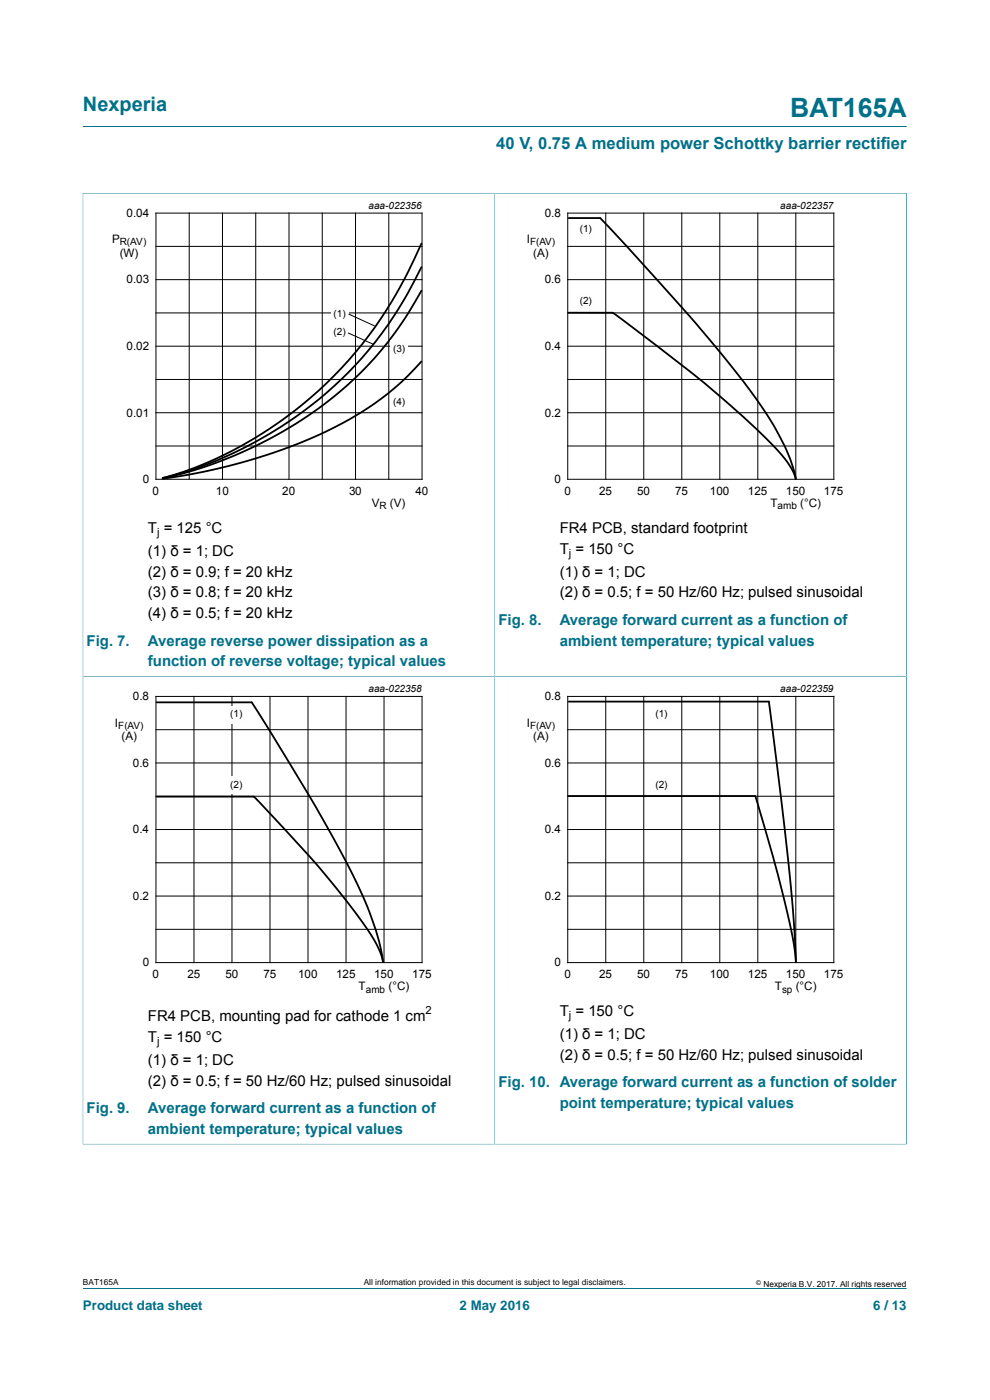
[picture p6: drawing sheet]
<svg xmlns="http://www.w3.org/2000/svg" width="210mm" height="297mm" viewBox="0 0 210 297" stroke-linecap="round" stroke-linejoin="round" font-family="sans-serif">
<defs><g id="words">
<text font-size="5.6" fill="#007088" x="167.6" y="24.8">BAT165A</text>
<text font-size="4.2" fill="#007088" x="17.6" y="23.6">Nexperia</text>
<text font-size="3.5" fill="#007088" x="105.3" y="31.7">40 V, 0.75 A medium power Schottky barrier rectifier</text>
<g font-size="3.2">
<text x="31.4" y="113.1">T = 125 °C</text>
<text x="118.7" y="113.1">FR4 PCB, standard footprint</text>
<text x="31.4" y="117.9">(1) δ = 1; DC</text>
<text x="118.7" y="117.5">T = 150 °C</text>
<text x="31.4" y="122.3">(2) δ = 0.9; f = 20 kHz</text>
<text x="118.7" y="122.3">(1) δ = 1; DC</text>
<text x="31.4" y="126.7">(3) δ = 0.8; f = 20 kHz</text>
<text x="31.4" y="131.1">(4) δ = 0.5; f = 20 kHz</text>
<text x="118.7" y="126.7">(2) δ = 0.5; f = 50 Hz/60 Hz; pulsed sinusoidal</text>
<text x="118.7" y="215.6">T = 150 °C</text>
<text x="31.4" y="216.7">FR4 PCB, mounting pad for cathode 1 cm</text>
<text x="31.4" y="221.1">T = 150 °C</text>
<text x="118.7" y="220.4">(1) δ = 1; DC</text>
<text x="31.4" y="225.9">(1) δ = 1; DC</text>
<text x="118.7" y="224.9">(2) δ = 0.5; f = 50 Hz/60 Hz; pulsed sinusoidal</text>
<text x="31.4" y="230.3">(2) δ = 0.5; f = 50 Hz/60 Hz; pulsed sinusoidal</text>
</g>
<g font-size="3.2" fill="#007088">
<text x="18.4" y="137">Fig. 7.</text>
<text x="31.4" y="137">Average reverse power dissipation as a</text>
<text x="105.7" y="132.6">Fig. 8.</text>
<text x="118.7" y="132.6">Average forward current as a function of</text>
<text x="118.7" y="137">ambient temperature; typical values</text>
<text x="31.4" y="141.4">function of reverse voltage; typical values</text>
<text x="105.7" y="230.7">Fig. 10. Average forward current as a function of solder</text>
<text x="18.4" y="236.2">Fig. 9.</text>
<text x="31.4" y="236.2">Average forward current as a function of</text>
<text x="118.7" y="235.1">point temperature; typical values</text>
<text x="31.4" y="240.6">ambient temperature; typical values</text>
</g>
<g font-size="2.8" fill="#007088">
<text x="17.6" y="277.9">Product data sheet</text>
<text x="97.5" y="277.9">2 May 2016</text>
<text x="185.2" y="277.9">6 / 13</text>
</g>
<g font-size="2.5">
<text x="26.9" y="46">0.04</text>
<text x="115.5" y="46">0.8</text>
<text x="23.8" y="51.6">P</text>
<text x="111.7" y="51.6">I</text>
<text x="25.4" y="54.5">(W)</text>
<text x="113.1" y="54.5">(A)</text>
<text x="26.9" y="60.1">0.03</text>
<text x="115.5" y="60.1">0.6</text>
<text x="26.9" y="74.3">0.02</text>
<text x="115.5" y="74.3">0.4</text>
<text x="26.9" y="88.4">0.01</text>
<text x="115.5" y="88.4">0.2</text>
<text x="30.3" y="102.5">0</text>
<text x="32.4" y="105">0</text>
<text x="45.8" y="105">10</text>
<text x="59.9" y="105">20</text>
<text x="74" y="105">30</text>
<text x="78.9" y="107.6">V</text>
<text x="82.7" y="107.6">(V)</text>
<text x="88.1" y="105">40</text>
<text x="117.6" y="102.5">0</text>
<text x="119.7" y="105">0</text>
<text x="127.1" y="105">25</text>
<text x="135.2" y="105">50</text>
<text x="143.2" y="105">75</text>
<text x="150.6" y="105">100</text>
<text x="158.7" y="105">125</text>
<text x="163.4" y="107.6">T</text>
<text x="166.7" y="105">150</text>
<text x="169.8" y="107.6">(°C)</text>
<text x="174.8" y="105">175</text>
<text x="28.2" y="148.5">0.8</text>
<text x="115.5" y="148.5">0.8</text>
<text x="24.4" y="154.1">I</text>
<text x="111.7" y="154.1">I</text>
<text x="25.8" y="157.1">(A)</text>
<text x="113.1" y="157.1">(A)</text>
<text x="28.2" y="162.6">0.6</text>
<text x="115.5" y="162.6">0.6</text>
<text x="28.2" y="176.8">0.4</text>
<text x="115.5" y="176.8">0.4</text>
<text x="28.2" y="190.9">0.2</text>
<text x="115.5" y="190.9">0.2</text>
<text x="30.3" y="205">0</text>
<text x="32.4" y="207.6">0</text>
<text x="39.7" y="207.6">25</text>
<text x="47.8" y="207.6">50</text>
<text x="55.9" y="207.6">75</text>
<text x="63.2" y="207.6">100</text>
<text x="71.3" y="207.6">125</text>
<text x="79.4" y="207.6">150</text>
<text x="87.4" y="207.6">175</text>
<text x="117.6" y="205">0</text>
<text x="119.7" y="207.6">0</text>
<text x="127.1" y="207.6">25</text>
<text x="135.2" y="207.6">50</text>
<text x="143.2" y="207.6">75</text>
<text x="150.6" y="207.6">100</text>
<text x="158.7" y="207.6">125</text>
<text x="166.7" y="207.6">150</text>
<text x="174.8" y="207.6">175</text>
<text x="76.1" y="210.1">T</text>
<text x="82.4" y="210.1">(°C)</text>
<text x="164.4" y="210.1">T</text>
<text x="168.8" y="210.1">(°C)</text>
</g>
<g font-size="2.4">
<text x="33.3" y="113.7">j</text>
<text x="120.7" y="118.1">j</text>
<text x="90.3" y="215">2</text>
<text x="33.3" y="221.7">j</text>
<text x="120.7" y="216.2">j</text>
</g>
<g font-size="2.1">
<text x="78.2" y="44.4">aaa-022356</text>
<text x="165.5" y="44.4">aaa-022357</text>
<text x="25.4" y="52">R(AV)</text>
<text x="112.4" y="52">F(AV)</text>
<text x="123" y="49.3">(1)</text>
<text x="123" y="64.6">(2)</text>
<text x="70.7" y="67.3">(1)</text>
<text x="70.7" y="71">(2)</text>
<text x="83.4" y="74.7">(3)</text>
<text x="83.4" y="86">(4)</text>
<text x="80.5" y="108.1">R</text>
<text x="164.9" y="108.1">amb</text>
<text x="78.2" y="146.9">aaa-022358</text>
<text x="165.5" y="146.9">aaa-022359</text>
<text x="25.1" y="154.6">F(AV)</text>
<text x="48.8" y="152.2">(1)</text>
<text x="112.4" y="154.6">F(AV)</text>
<text x="139" y="152.2">(1)</text>
<text x="48.8" y="167.1">(2)</text>
<text x="139" y="167.1">(2)</text>
<text x="77.6" y="210.6">amb</text>
<text x="165.9" y="210.6">sp</text>
</g>
<g font-size="1.8">
<text x="17.6" y="272.7">BAT165A</text>
<text x="77.2" y="272.7">All information provided in this document is subject to legal disclaimers.</text>
<text x="161.9" y="273">Nexperia B.V. 2017. All rights reserved</text>
</g>
<text font-size="1.4" x="160.4" y="272.6">©</text>
</g></defs>
<path d="M17.6 26.8h174.7M17.6 40.9v102.6h87.3v-102.5h-87.4M17.6 273.3h174.7" fill="none" stroke="#007088" stroke-width=".21"/>
<path d="M102.2 42.4h-81.8v66.3h81.8" fill="none" stroke="#fefefe" stroke-width=".21"/>
<g fill="none" stroke="#000" stroke-width=".21">
<path d="M33.1 45.2h56.4v56.5h-56.4zM33.1 59.3h56.4M33.1 52.3h56.4M40.1 45.2v56.5M47.2 45.2v56.5M54.2 45.2v56.5M61.3 45.2v56.5M68.4 45.2v56.5M75.4 45.2v56.5M82.5 45.2v56.5M33.1 73.4h56.4M33.1 66.4h56.4"/>
<path d="M33.1 94.6h56.4M33.1 87.6h56.4M33.1 80.5h56.4"/>
</g>
<path d="M89.4 51.7a85.5 85.5 0 0 1-53.1 49.2l-1.8 .5M89.4 56.7a82.9 82.9 0 0 1-54.9 44.7l4.2-.9 4.7-1.5 4.7-1.7 4.7-2 4.2-2.1 4.3-2.4 3.8-2.4 4.1-3a72.5 72.5 0 0 0 20.2-23.7M89.4 76.7a66.1 66.1 0 0 1-25.8 17.3l-7 2.5-7.5 2.2-7.6 1.7-7 1.1" fill="none" stroke="#000" stroke-width=".38"/>
<g fill="#fefefe">
<path d="M70.2 64.9h3.8v3.7h-3.8z"/>
<path d="M70.2 68.7h3.8v3.6h-3.8z"/>
<path d="M82.8 72.3h3.8v3.7h-3.8z"/>
<path d="M82.8 83.6h3.8v3.7h-3.8z"/>
</g>
<g fill="none" stroke="#000" stroke-width=".21">
<path d="M120.4 45.2h56.5v56.5h-56.5zM120.4 59.3h56.5M120.4 52.3h56.5M128.5 45.2v56.5M136.6 45.2v56.5M144.6 45.2v56.5M152.7 45.2v56.5M160.7 45.2v56.5M168.8 45.2v56.5M73.8 70.6l5.5 2.5M73.9 66.6l5.6 2.5M120.4 73.4h56.5"/>
<path d="M120.4 66.4h56.5M120.4 94.6h56.5M120.4 87.6h56.5M120.4 80.5h56.5"/>
</g>
<path d="M192.3 40.9v102.6h-87.4v-102.5h87.5" fill="none" stroke="#007088" stroke-width=".21"/>
<path d="M189.6 42.4h-81.9v66.3h81.9" fill="none" stroke="#fefefe" stroke-width=".21"/>
<g fill="#fefefe">
<path d="M122.4 46.9h3.8v3.7h-3.8z"/>
<path d="M122.4 62.2h3.8v3.7h-3.8z"/>
</g>
<path d="M120.6 46.3h6.7l5.7 6 13.8 15.4 10.2 12.3 5.6 7.9 1.9 3.1 2.1 4 1.4 3.4 .8 3.1M120.6 66.3h8.9a1.95 1.95 0 0 1 1.5 .7l3.8 3a249.2 249.2 0 0 1 27.8 23.1l2.7 2.8 1.7 2 1.3 2.2 .5 1.4" fill="none" stroke="#000" stroke-width=".38"/>
<path d="M17.5 242.7h87.4v-99.2h-87.3v99.3" fill="none" stroke="#007088" stroke-width=".21"/>
<path d="M102.2 144.9h-81.8v66.4h81.8" fill="none" stroke="#fefefe" stroke-width=".21"/>
<g fill="none" stroke="#000" stroke-width=".21">
<path d="M33.1 147.7h56.4v56.5h-56.4zM33.1 154.8h56.4M41.1 147.7v56.5M49.2 147.7v56.5M57.3 147.7v56.5M65.3 147.7v56.5M73.4 147.7v56.5M81.5 147.7v56.5M33.1 176h56.4M33.1 168.9h56.4M33.1 161.9h56.4M33.1 197.2h56.4"/>
<path d="M33.1 190.1h56.4M33.1 183h56.4"/>
</g>
<g fill="#fefefe">
<path d="M48.3 149.8h3.8v3.6h-3.8z"/>
<path d="M48.3 164.7h3.8v3.7h-3.8z"/>
</g>
<path d="M33.2 149h20.2l12.7 20.7 8 14.3 2.8 6 1.7 4 1.8 5.8 .8 4.2-.6-2.1-1.5-3-2.2-3.2-3.5-4.7a284.3 284.3 0 0 0-19.5-22h-20.7M120.6 148.8h42.5l4.2 34.9 1 10.3 .5 10-.6-5.1-1.9-8.3-2.4-9-3.7-12.7M120.6 168.9h39.5" fill="none" stroke="#000" stroke-width=".38"/>
<path d="M192.4 242.7h-87.5v-99.2h87.4v99.3" fill="none" stroke="#007088" stroke-width=".21"/>
<path d="M189.6 144.9h-81.9v66.4h81.9" fill="none" stroke="#fefefe" stroke-width=".21"/>
<g fill="none" stroke="#000" stroke-width=".21">
<path d="M120.4 147.7h56.5v56.5h-56.5zM120.4 154.8h56.5M128.5 147.7v56.5M136.6 147.7v56.5M144.6 147.7v56.5M152.7 147.7v56.5M160.7 147.7v56.5M168.8 147.7v56.5M120.4 176h56.5M120.4 168.9h56.5M120.4 161.9h56.5M120.4 197.2h56.5"/>
<path d="M120.4 190.1h56.5M120.4 183h56.5"/>
</g>
<g fill="#fefefe">
<path d="M138.4 149.8h3.8v3.6h-3.8z"/>
<path d="M138.4 164.7h3.8v3.7h-3.8z"/>
</g>
<use href="#words"/>
</svg>
